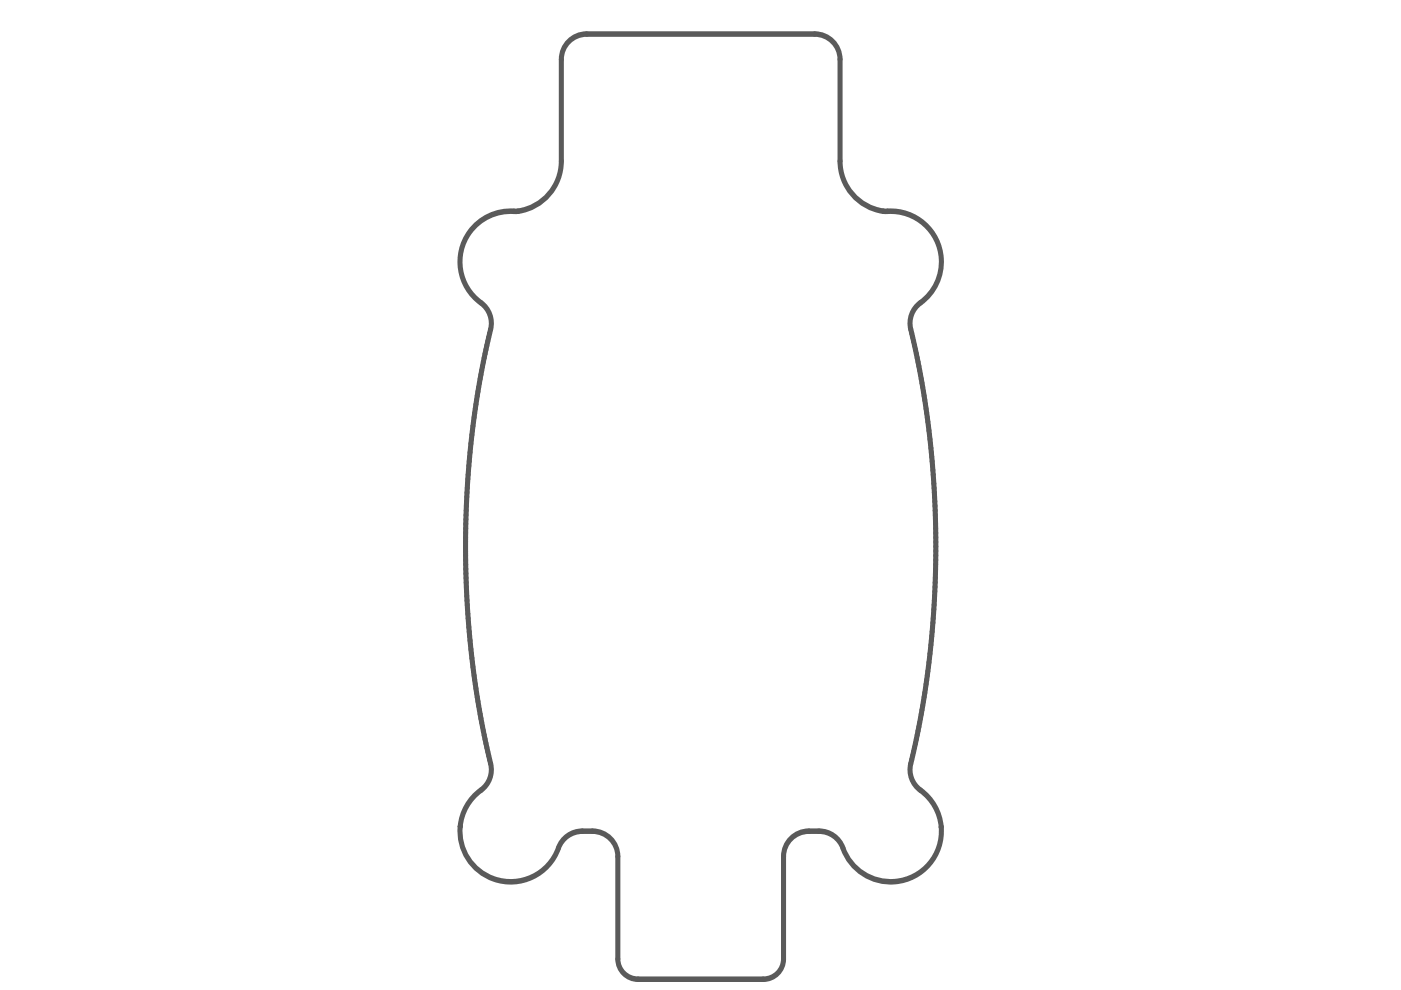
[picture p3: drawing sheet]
<svg xmlns="http://www.w3.org/2000/svg" width="297mm" height="210mm" viewBox="0 0 297 210" stroke-linecap="round" stroke-linejoin="round" font-family="sans-serif">
<path d="M97.6 175.2h.1M97.6 175.2a10.8 10.8 0 0 0 8.8 11.6 10.8 10.8 0 0 0 12.3-7.8 5.4 5.4 0 0 1 4.8-2.8 7.4 7.4 0 0 1 5.3 1.1 5.4 5.4 0 0 1 2.2 4.3v21.7a4.3 4.3 0 0 0 4.3 4.3h26.5a4.3 4.3 0 0 0 4.3-4.3v-21.7a5.4 5.4 0 0 1 5.4-5.4 7.5 7.5 0 0 1 5.3 1 6.5 6.5 0 0 1 2.4 3.7 10.7 10.7 0 0 0 12.5 5.7 10.7 10.7 0 0 0 7.9-11.3M97.6 175.2a11.1 11.1 0 0 1 5-8.2 5.6 5.6 0 0 0 1.2-5.9 203.3 203.3 0 0 1 .4-92.1 5.4 5.4 0 0 0-2.2-4.8 10.8 10.8 0 0 1-3.7-12.6 10.8 10.8 0 0 1 11.3-6.8 10.7 10.7 0 0 0 9.4-10.6v-21.6a5.4 5.4 0 0 1 5.4-5.4h48.3a5.4 5.4 0 0 1 5.4 5.4v21.6a10.6 10.6 0 0 0 11.4 10.6 10.8 10.8 0 0 1 9.8 8.1 10.8 10.8 0 0 1-4.8 11.8 5.6 5.6 0 0 0-1.2 6 203.3 203.3 0 0 1-.3 92 5.7 5.7 0 0 0 2.9 5.4 10.7 10.7 0 0 1 3.7 7.2M199.6 175.3h.1" fill="none" stroke="#5a5a5a" stroke-width="1.1"/>
<path d="M97.6 175.2h.1M97.6 175.2a10.8 10.8 0 0 0 8.8 11.6 10.8 10.8 0 0 0 12.3-7.8 5.4 5.4 0 0 1 4.8-2.8 7.4 7.4 0 0 1 5.3 1.1 5.4 5.4 0 0 1 2.2 4.3v21.7a4.3 4.3 0 0 0 4.3 4.3h26.5a4.3 4.3 0 0 0 4.3-4.3v-21.7a5.4 5.4 0 0 1 5.4-5.4 7.5 7.5 0 0 1 5.3 1 6.5 6.5 0 0 1 2.4 3.7 10.7 10.7 0 0 0 12.5 5.7 10.7 10.7 0 0 0 7.9-11.3M97.6 175.2a11.1 11.1 0 0 1 5-8.2 5.6 5.6 0 0 0 1.2-5.9 203.3 203.3 0 0 1 .4-92.1 5.4 5.4 0 0 0-2.2-4.8 10.8 10.8 0 0 1-3.7-12.6 10.8 10.8 0 0 1 11.3-6.8 10.7 10.7 0 0 0 9.4-10.6v-21.6a5.4 5.4 0 0 1 5.4-5.4h48.3a5.4 5.4 0 0 1 5.4 5.4v21.6a10.6 10.6 0 0 0 11.4 10.6 10.8 10.8 0 0 1 9.8 8.1 10.8 10.8 0 0 1-4.8 11.8 5.6 5.6 0 0 0-1.2 6 203.3 203.3 0 0 1-.3 92 5.7 5.7 0 0 0 2.9 5.4 10.7 10.7 0 0 1 3.7 7.2M199.6 175.3h.1" fill="none" stroke="#5a5a5a" stroke-width=".28"/>
</svg>
